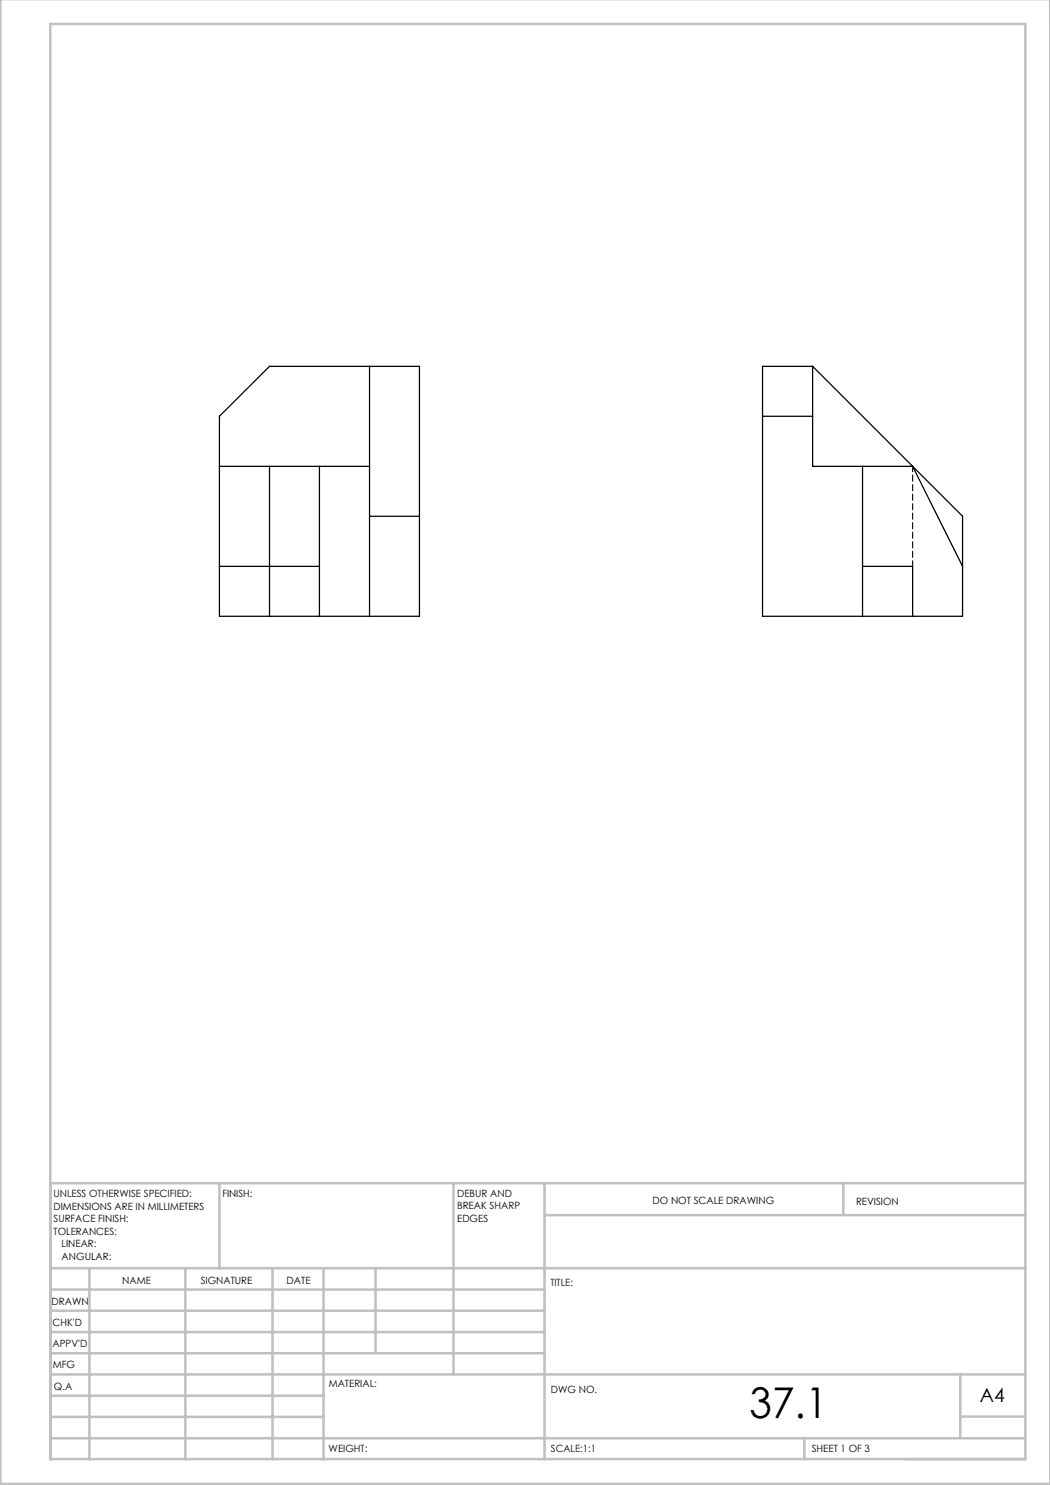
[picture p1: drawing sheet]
<svg xmlns="http://www.w3.org/2000/svg" width="210mm" height="297mm" viewBox="0 0 210 297" stroke-linecap="round" stroke-linejoin="round" font-family="sans-serif">
<defs><g id="words">
<text font-size="8.5" x="149.9" y="283.5">37.1</text>
<text font-size="3.9" x="196" y="280.4">A4</text>
<g font-size="2">
<text x="10.7" y="239.5">UNLESS OTHERWISE SPECIFIED:</text>
<text x="44.5" y="239.5">FINISH:</text>
<text x="91.4" y="239.4">DEBUR AND</text>
<text x="10.7" y="242">DIMENSIONS ARE IN MILLIMETERS</text>
<text x="10.7" y="244.5">SURFACE FINISH:</text>
<text x="91.4" y="241.9">BREAK SHARP</text>
<text x="91.4" y="244.4">EDGES</text>
<text x="130.5" y="240.8">DO NOT SCALE DRAWING</text>
<text x="171.2" y="241">REVISION</text>
<text x="10.7" y="247">TOLERANCES:</text>
<text x="12.3" y="249.5">LINEAR:</text>
<text x="12.3" y="252">ANGULAR:</text>
<text x="24.4" y="256.9">NAME</text>
<text x="40.1" y="256.8">SIGNATURE</text>
<text x="57.3" y="256.8">DATE</text>
<text x="110.1" y="257.1">TITLE:</text>
<text x="10.3" y="260.9">DRAWN</text>
<text x="10.5" y="269.3">APPV'D</text>
<text x="10.5" y="265.2">CHK'D</text>
<text x="10.6" y="273.6">MFG</text>
<text x="10.8" y="278">Q.A</text>
<text x="65.8" y="277.4">MATERIAL:</text>
<text x="110.2" y="278.5">DWG NO.</text>
<text x="65.7" y="290.4">WEIGHT:</text>
<text x="110.2" y="290.5">SCALE:1:1</text>
<text x="162.4" y="290.4">SHEET 1 OF 3</text>
</g>
</g></defs>
<g fill="none" stroke="#c0c0c0" stroke-width=".5">
<path d="M.1 -.1v296.9h209.9v-296.9M10.1 4.8h195v287h-195zM43.9 236.6v17M90.7 236.6v38.3M108.9 236.6v55.3M168.7 236.6v6.3M205.1 236.6h-195v55.3M10.1 253.6h195M10.1 257.9h98.8M17.9 253.6v38.3M37.1 253.6v38.3M54.5 253.6v38.3"/>
<path d="M64.7 253.6v38.3M75.1 253.6v17M108.9 243h96.2M10.1 270.6h98.8M10.1 266.4h98.8M10.1 262.1h98.8M10.1 279.1h54.6M10.1 274.9h195M192.1 274.8v12.7M10.1 287.7h195M10.1 283.4h54.6M160.9 287.5v4.3"/>
<path d="M192.1 283.3h13"/>
</g>
<path d="M73.9 73.3v50M152.5 73.3h10l30 30v20h-40zM162.5 73.3v20h20l10 20M43.9 83.3l10-10h30v50h-40zM43.9 93.3h30M53.9 93.3v30M63.9 93.3v30M152.5 83.3h10M172.5 93.3v30M43.9 113.3h20M73.9 103.3h10M172.5 113.3h10v10" fill="none" stroke="#000" stroke-width=".25"/>
<path d="M182.5 113.2v-20" fill="none" stroke="#000" stroke-width=".2" stroke-dasharray="1.3 .6" stroke-dashoffset=".2"/>
<use href="#words"/>
</svg>
